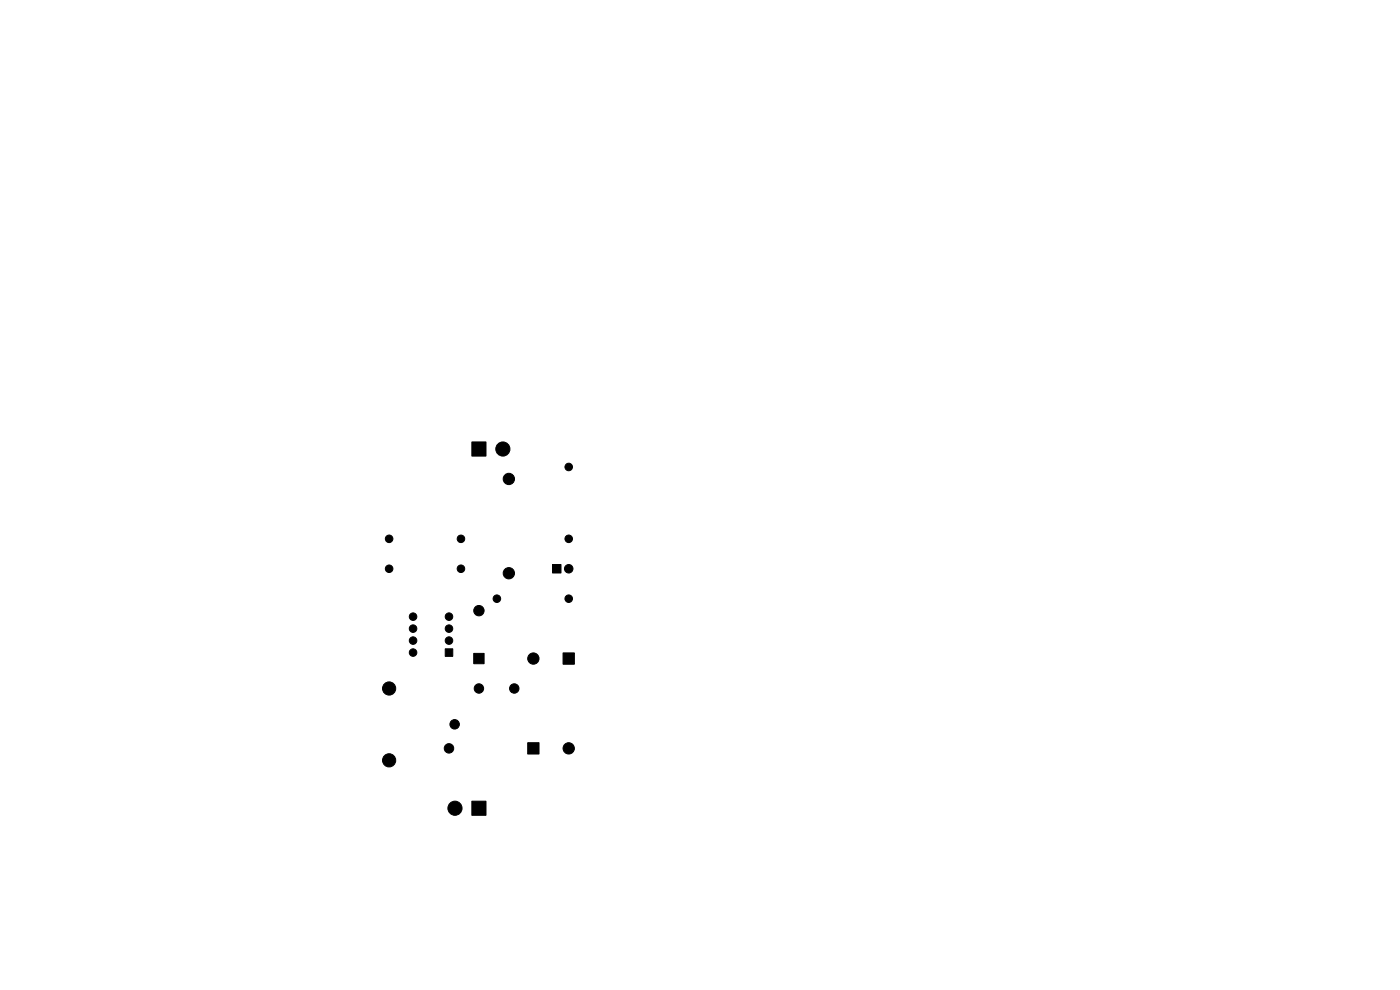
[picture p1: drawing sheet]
<svg xmlns="http://www.w3.org/2000/svg" width="297mm" height="210mm" viewBox="0 0 297 210" stroke-linecap="round" stroke-linejoin="round" font-family="sans-serif">
<g fill="#000" stroke="#000" stroke-width=".21">
<path d="M100.1 93.7h3v3.1h-3zM94.4 137.6h1.7v1.6h-1.7zM117.2 119.8h1.8v1.7h-1.8zM119.5 138.5h2.3v2.4h-2.3zM100.5 138.6h2.2v2.2h-2.2zM111.9 157.6h2.5v2.3h-2.5zM100.1 169.9h3v3.1h-3z"/>
<circle cx="106.7" cy="95.2" r="1.5"/>
<circle cx="120.6" cy="99.1" r=".8"/>
<circle cx="82.5" cy="114.3" r=".8"/>
<circle cx="97.8" cy="114.3" r=".8"/>
<circle cx="108" cy="101.6" r="1.2"/>
<circle cx="120.6" cy="114.3" r=".8"/>
<circle cx="82.5" cy="120.6" r=".8"/>
<circle cx="87.6" cy="130.8" r=".8"/>
<circle cx="87.6" cy="135.9" r=".8"/>
<circle cx="87.6" cy="133.3" r=".8"/>
<circle cx="87.6" cy="138.4" r=".8"/>
<circle cx="95.2" cy="135.9" r=".8"/>
<circle cx="95.2" cy="133.3" r=".8"/>
<circle cx="95.2" cy="130.8" r=".8"/>
<circle cx="97.8" cy="120.6" r=".8"/>
<circle cx="101.6" cy="129.5" r="1.1"/>
<circle cx="105.4" cy="127" r=".8"/>
<circle cx="108" cy="121.6" r="1.2"/>
<circle cx="113.1" cy="139.7" r="1.2"/>
<circle cx="120.6" cy="127" r=".8"/>
<circle cx="120.6" cy="120.6" r=".9"/>
<circle cx="82.5" cy="146" r="1.4"/>
<circle cx="95.2" cy="158.7" r="1"/>
<circle cx="96.4" cy="153.6" r="1"/>
<circle cx="101.6" cy="146" r="1"/>
<circle cx="109.1" cy="146" r="1"/>
<circle cx="120.7" cy="158.7" r="1.2"/>
<circle cx="82.5" cy="161.3" r="1.4"/>
<circle cx="96.5" cy="171.4" r="1.5"/>
</g>
</svg>
